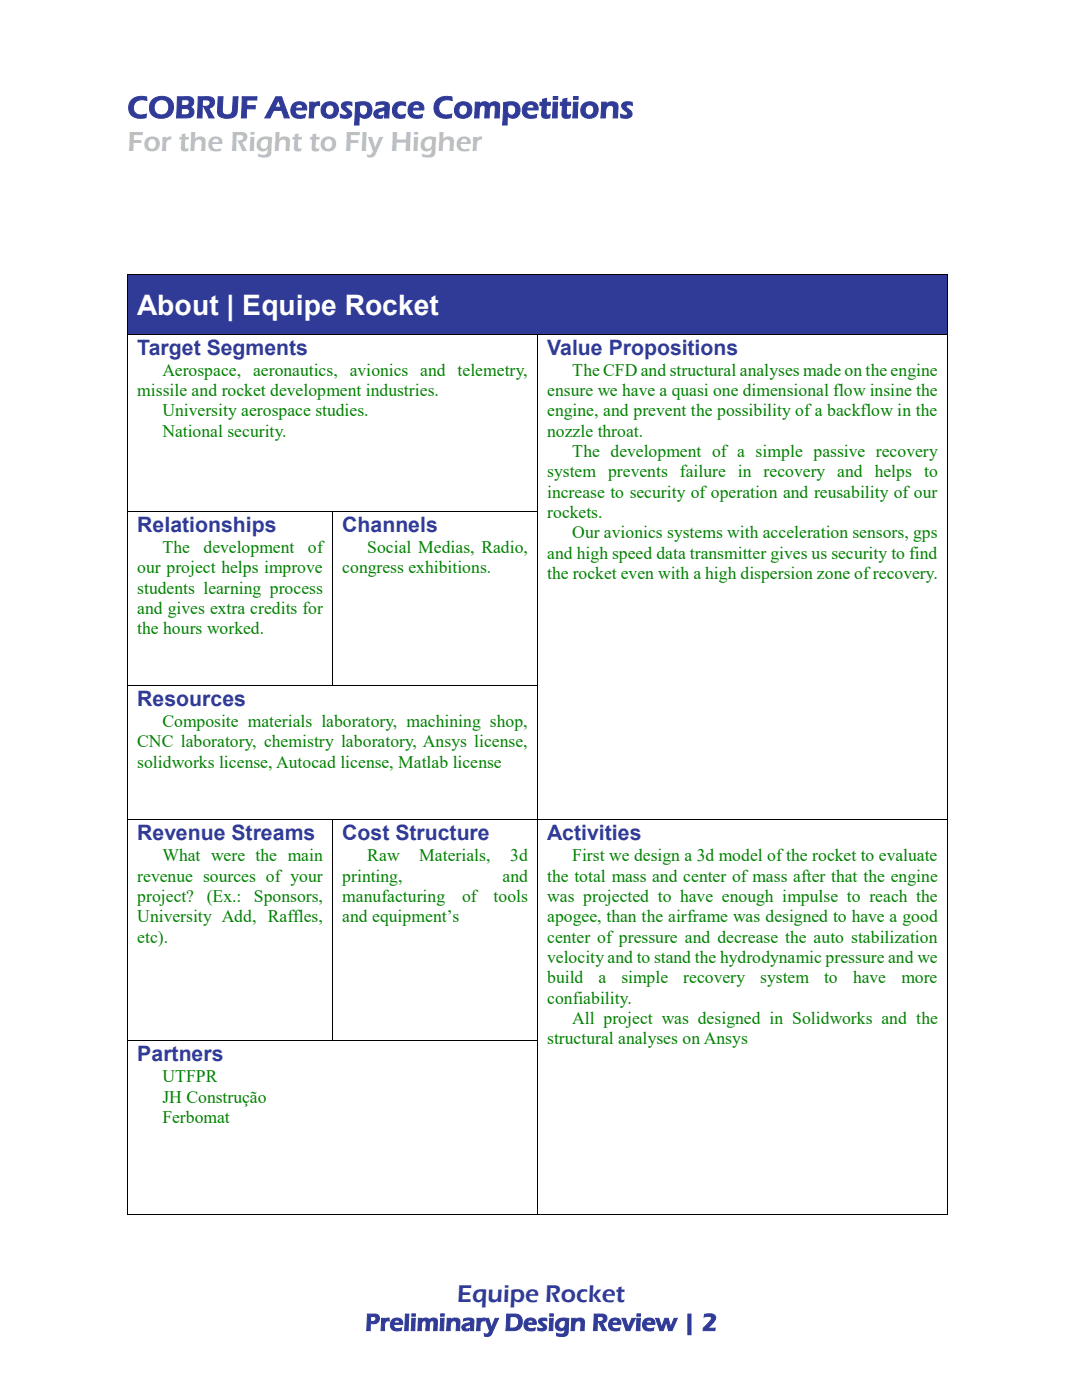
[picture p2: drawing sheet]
<svg xmlns="http://www.w3.org/2000/svg" width="216mm" height="279mm" viewBox="0 0 216 279" stroke-linecap="round" stroke-linejoin="round" font-family="sans-serif">
<defs><g id="words">
<text font-size="6.3" fill="#303b97" x="25.4" y="23.5">COBRUF Aerospace Competitions</text>
<text font-size="5.6" fill="#bfbfbf" x="25.4" y="30.2">For the Right to Fly Higher</text>
<text font-size="5.6" fill="#fff" x="27.4" y="62.8">About | Equipe Rocket</text>
<g font-size="5" fill="#303b97">
<text x="91.2" y="259.9">Equipe Rocket</text>
<text x="72.9" y="265.6">Preliminary Design Review | 2</text>
</g>
<g font-size="4.2" fill="#303b97">
<text x="27.4" y="70.8">Target Segments</text>
<text x="109.2" y="70.8">Value Propositions</text>
<text x="27.4" y="106.2">Relationships</text>
<text x="68.3" y="106.2">Channels</text>
<text x="27.4" y="140.9">Resources</text>
<text x="27.4" y="167.7">Revenue Streams</text>
<text x="68.3" y="167.7">Cost Structure</text>
<text x="109.2" y="167.7">Activities</text>
<text x="27.4" y="211.8">Partners</text>
</g>
<g font-size="3.5" fill="#008000">
<text x="32.4" y="75">Aerospace, aeronautics, avionics and telemetry,</text>
<text x="114.2" y="75">The CFD and structural analyses made on the engine</text>
<text x="27.4" y="79">missile and rocket development industries.</text>
<text x="32.4" y="83.1">University aerospace studies.</text>
<text x="109.2" y="79">ensure we have a quasi one dimensional flow insine the</text>
<text x="109.2" y="83.1">engine, and prevent the possibility of a backflow in the</text>
<text x="32.4" y="87.1">National security.</text>
<text x="109.2" y="87.1">nozzle throat.</text>
<text x="109.2" y="95.3">system prevents failure in recovery and helps</text>
<text x="114.2" y="91.2">The development of a simple passive recovery</text>
<text x="184.4" y="95.3">to</text>
<text x="109.2" y="99.3">increase to security of operation and reusability of our</text>
<text x="109.2" y="103.4">rockets.</text>
<text x="114.2" y="107.4">Our avionics systems with acceleration sensors, gps</text>
<text x="32.4" y="110.4">The</text>
<text x="40.6" y="110.4">development</text>
<text x="61.5" y="110.4">of</text>
<text x="73.3" y="110.4">Social Medias, Radio,</text>
<text x="109.2" y="111.5">and high speed data transmitter gives us security to find</text>
<text x="27.4" y="114.4">our project helps improve</text>
<text x="27.4" y="118.5">students learning process</text>
<text x="68.3" y="114.4">congress exhibitions.</text>
<text x="109.2" y="115.5">the rocket even with a high dispersion zone of recovery.</text>
<text x="27.4" y="122.5">and gives extra credits for</text>
<text x="27.4" y="126.6">the hours worked.</text>
<text x="27.4" y="149.2">CNC laboratory, chemistry laboratory, Ansys license,</text>
<text x="32.4" y="145.1">Composite materials laboratory, machining shop,</text>
<text x="27.4" y="153.2">solidworks license, Autocad license, Matlab license</text>
<text x="32.4" y="171.9">What were the main</text>
<text x="73.3" y="171.9">Raw</text>
<text x="83.7" y="171.9">Materials,</text>
<text x="101.8" y="171.9">3d</text>
<text x="114.2" y="171.9">First we design a 3d model of the rocket to evaluate</text>
<text x="27.4" y="176">revenue sources of your</text>
<text x="68.3" y="176">printing,</text>
<text x="100.2" y="176">and</text>
<text x="109.2" y="176">the total mass and center of mass after that the engine</text>
<text x="27.4" y="180">project?</text>
<text x="27.4" y="184">University Add, Raffles,</text>
<text x="41.2" y="180">(Ex.:</text>
<text x="50.7" y="180">Sponsors,</text>
<text x="68.3" y="180">manufacturing</text>
<text x="68.3" y="184">and equipment’s</text>
<text x="92.2" y="180">of</text>
<text x="98.5" y="180">tools</text>
<text x="109.2" y="180">was projected to have enough impulse to reach the</text>
<text x="109.2" y="184">apogee, than the airframe was designed to have a good</text>
<text x="27.4" y="188.1">etc).</text>
<text x="109.2" y="188.1">center of pressure and decrease the auto stabilization</text>
<text x="109.2" y="192.2">velocity and to stand the hydrodynamic pressure and we</text>
<text x="109.2" y="196.2">build</text>
<text x="119.4" y="196.2">a</text>
<text x="124" y="196.2">simple</text>
<text x="136.3" y="196.2">recovery</text>
<text x="151.7" y="196.2">system</text>
<text x="164.4" y="196.2">to</text>
<text x="170.2" y="196.2">have</text>
<text x="179.9" y="196.2">more</text>
<text x="109.2" y="200.3">confiability.</text>
<text x="109.2" y="208.4">structural analyses on Ansys</text>
<text x="114.2" y="204.3">All project was designed in Solidworks and the</text>
<text x="32.4" y="216">UTFPR</text>
<text x="32.4" y="220">JH Construção</text>
<text x="32.4" y="224.1">Ferbomat</text>
</g>
</g></defs>
<g fill="#303b97">
<path d="M25.6 54.9h163.4v11.7h-163.4z" fill-rule="evenodd"/>
<path d="M27.4 57.5h159.8v6.5h-159.8z" fill-rule="evenodd"/>
</g>
<g fill="#000">
<path d="M25.4 54.7h.2v.2h-.2z" fill-rule="evenodd"/>
<path d="M25.4 54.7h.2v.2h-.2z" fill-rule="evenodd"/>
<path d="M189 54.7h.2v.2h-.2z" fill-rule="evenodd"/>
<path d="M189 54.7h.2v.2h-.2z" fill-rule="evenodd"/>
<path d="M25.4 66.6h.2v.2h-.2z" fill-rule="evenodd"/>
<path d="M107.2 66.6h.2v.2h-.2z" fill-rule="evenodd"/>
<path d="M189 66.6h.2v.2h-.2z" fill-rule="evenodd"/>
<path d="M25.4 102h.2v.2h-.2z" fill-rule="evenodd"/>
<path d="M66.3 102h.2v.2h-.2z" fill-rule="evenodd"/>
<path d="M107.2 102h.2v.2h-.2z" fill-rule="evenodd"/>
<path d="M189 102h.2v.2h-.2z" fill-rule="evenodd"/>
<path d="M25.4 136.8h.2v.1h-.2z" fill-rule="evenodd"/>
<path d="M66.3 136.8h.2v.1h-.2z" fill-rule="evenodd"/>
<path d="M107.2 136.8h.2v.1h-.2z" fill-rule="evenodd"/>
<path d="M189 136.8h.2v.1h-.2z" fill-rule="evenodd"/>
<path d="M25.4 163.6h.2v.1h-.2z" fill-rule="evenodd"/>
<path d="M66.3 163.6h.2v.1h-.2z" fill-rule="evenodd"/>
<path d="M107.2 163.6h.2v.1h-.2z" fill-rule="evenodd"/>
<path d="M189 163.6h.2v.1h-.2z" fill-rule="evenodd"/>
<path d="M25.4 207.6h.2v.2h-.2z" fill-rule="evenodd"/>
<path d="M66.3 207.6h.2v.2h-.2z" fill-rule="evenodd"/>
<path d="M107.2 207.6h.2v.2h-.2z" fill-rule="evenodd"/>
<path d="M189 207.6h.2v.2h-.2z" fill-rule="evenodd"/>
<path d="M25.4 242.4h.2v.1h-.2z" fill-rule="evenodd"/>
<path d="M25.4 242.4h.2v.1h-.2z" fill-rule="evenodd"/>
<path d="M107.2 242.4h.2v.1h-.2z" fill-rule="evenodd"/>
<path d="M189 242.4h.2v.1h-.2z" fill-rule="evenodd"/>
<path d="M189 242.4h.2v.1h-.2z" fill-rule="evenodd"/>
</g>
<g fill="none" stroke="#000" stroke-width=".2">
<path d="M25.5 54.9v11.7M25.6 54.8h163.4M189.1 54.9v11.7M25.5 66.8v35.2M25.6 66.7h81.6M107.3 66.8v35.2M107.4 66.7h81.6M189.1 66.8v35.2M25.5 102.2v34.6M25.6 102.1h40.7M66.4 102.2v34.6M66.5 102.1h40.7"/>
<path d="M107.3 102.2v34.6M189.1 102.2v34.6M25.5 136.9v26.7M25.6 136.8h40.7M66.5 136.8h40.7M107.3 136.9v26.7M189.1 136.9v26.7M25.5 163.7v43.9M25.6 163.6h40.7M66.4 163.7v43.9M66.5 163.6h40.7M107.3 163.7v43.9"/>
<path d="M107.4 163.6h81.6M189.1 163.7v43.9M25.5 207.8v34.6M25.6 207.7h40.7M66.5 207.7h40.7M107.3 207.8v34.6M189.1 207.8v34.6M25.6 242.4h81.6M107.4 242.4h81.6"/>
</g>
<use href="#words"/>
</svg>
